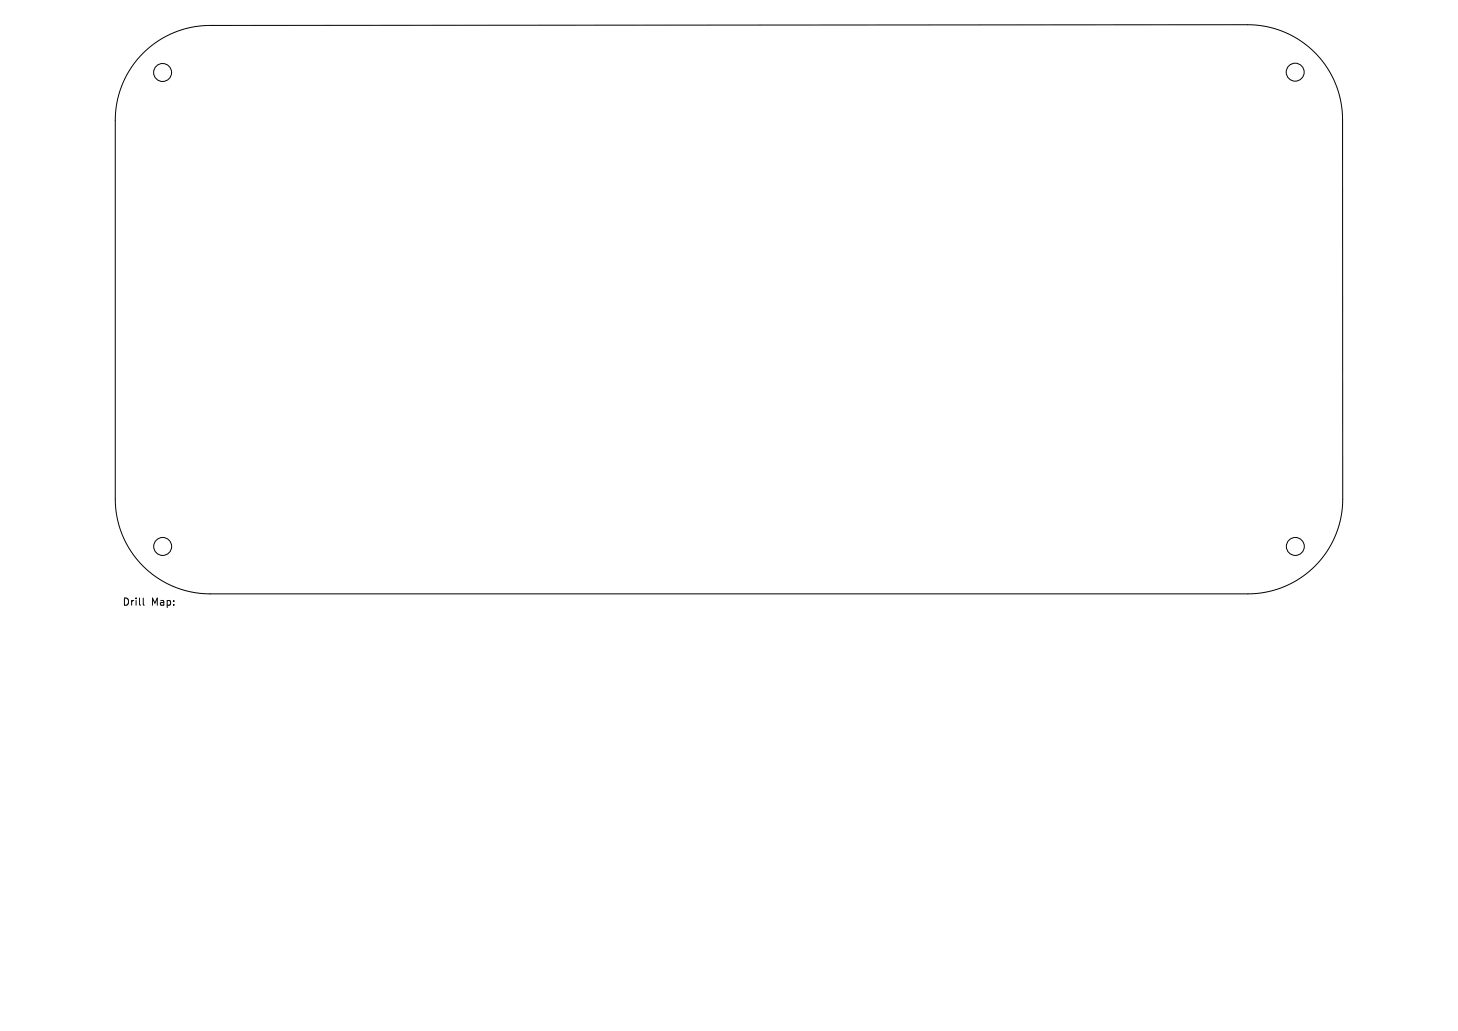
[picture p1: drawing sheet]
<svg xmlns="http://www.w3.org/2000/svg" width="297mm" height="210mm" viewBox="0 0 297 210" stroke-linecap="round" stroke-linejoin="round" font-family="sans-serif">
<defs><g id="words">
<g font-size="2">
<text x="24.9" y="123.6">Drill</text>
<text x="30.8" y="123.6">Map:</text>
</g>
</g></defs>
<g fill="none" stroke="#000" stroke-width=".2">
<path d="M29.1 10.8a19.3 19.3 0 0 1 13.7-5.6l211.4-.2a19.3 19.3 0 0 1 19.3 19.4v77.3a19.3 19.3 0 0 1-19.3 19.3h-211.4a19.3 19.3 0 0 1-19.3-19.3v-77.2a19.3 19.3 0 0 1 5.6-13.7zM29.2 121.8v1.3l.2 .2"/>
<circle cx="33.1" cy="14.8" r="1.83"/>
<circle cx="263.8" cy="14.7" r="1.83"/>
<circle cx="33.1" cy="111.3" r="1.83"/>
<circle cx="263.9" cy="111.3" r="1.83"/>
</g>
<use href="#words"/>
</svg>
